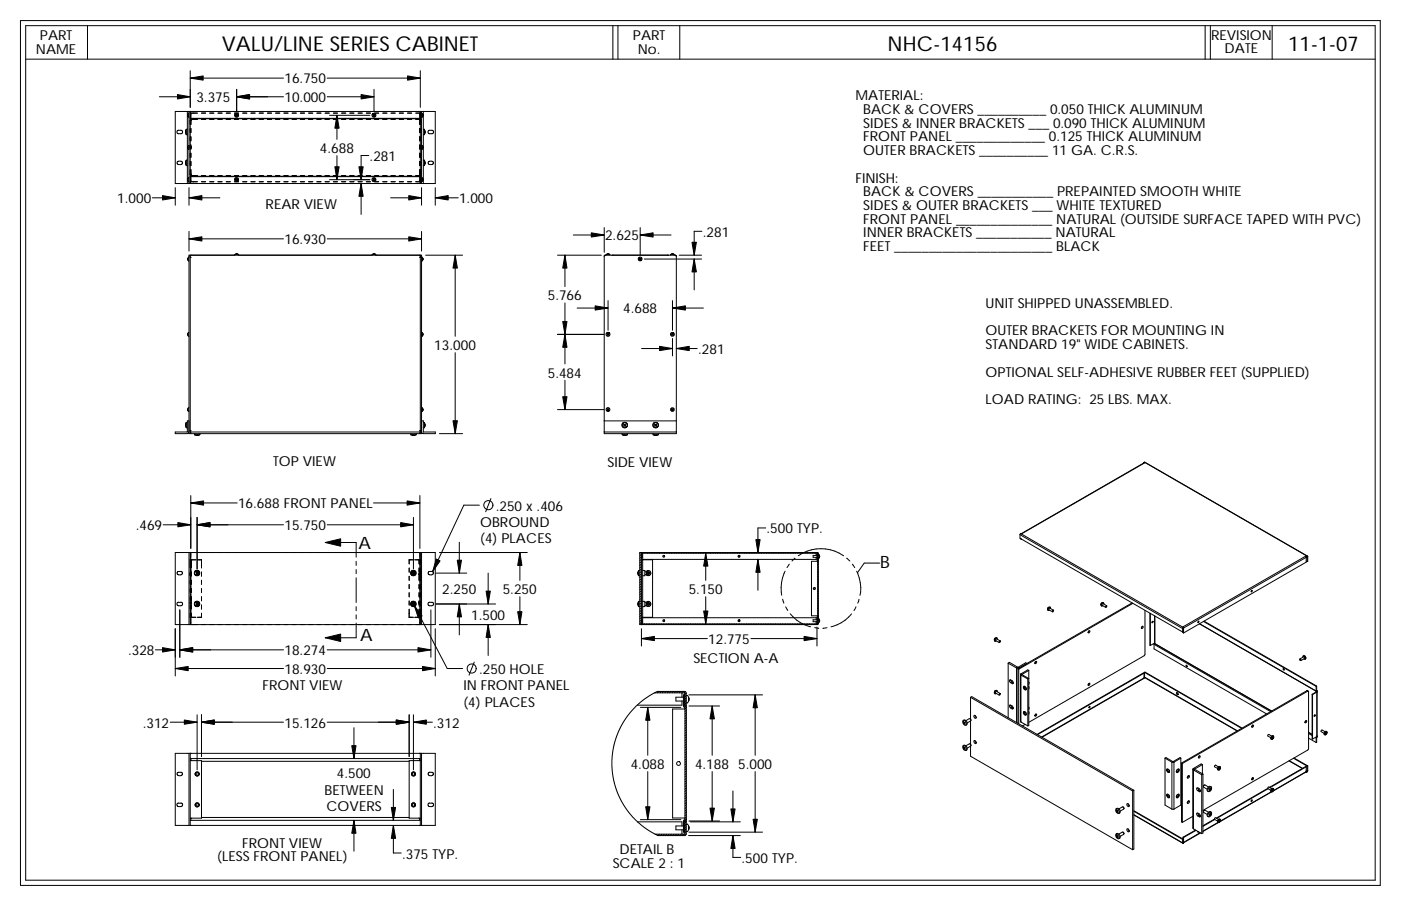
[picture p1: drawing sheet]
<svg xmlns="http://www.w3.org/2000/svg" width="432mm" height="279mm" viewBox="0 0 432 279" stroke-linecap="round" stroke-linejoin="round" font-family="sans-serif">
<defs><g id="words">
<g font-size="6.3">
<text x="68.3" y="15.7">VALU/LINE SERIES CABINET</text>
<text x="273.6" y="15.8">NHC-14156</text>
<text x="397" y="15.8">11-1-07</text>
</g>
<g font-size="5.2">
<text x="110.5" y="169.3">A</text>
<text x="271.2" y="175.3">B</text>
<text x="111" y="197.6">A</text>
</g>
<g font-size="4.2">
<text x="11.1" y="16.6">NAME</text>
<text x="12.3" y="12.3">PART</text>
<text x="195.1" y="12.4">PART</text>
<text x="196.6" y="16.6">No.</text>
<text x="373.3" y="12.2">REVISION</text>
<text x="377.4" y="16.5">DATE</text>
<text x="87.7" y="25.7">16.750</text>
<text x="60.5" y="31.5">3.375</text>
<text x="87.7" y="31.5">10.000</text>
<text x="263.7" y="30.9">MATERIAL:</text>
<text x="266.1" y="35.1">BACK &amp; COVERS __________ 0.050 THICK ALUMINUM</text>
<text x="266.1" y="39.4">SIDES &amp; INNER BRACKETS ___ 0.090 THICK ALUMINUM</text>
<text x="98.6" y="47.2">4.688</text>
<text x="266.1" y="43.6">FRONT PANEL _____________ 0.125 THICK ALUMINUM</text>
<text x="266.1" y="47.8">OUTER BRACKETS __________ 11 GA. C.R.S.</text>
<text x="113.9" y="49.7">.281</text>
<text x="263.7" y="56.3">FINISH:</text>
<text x="36.2" y="62.7">1.000</text>
<text x="81.9" y="64.4">REAR VIEW</text>
<text x="141.5" y="62.7">1.000</text>
<text x="266.1" y="60.5">BACK &amp; COVERS ___________ PREPAINTED SMOOTH WHITE</text>
<text x="266.1" y="64.8">SIDES &amp; OUTER BRACKETS ___ WHITE TEXTURED</text>
<text x="266.1" y="69">FRONT PANEL ______________ NATURAL (OUTSIDE SURFACE TAPED WITH PVC)</text>
<text x="87.7" y="75.4">16.930</text>
<text x="186.5" y="74.1">2.625</text>
<text x="216.6" y="73">.281</text>
<text x="266.1" y="73.2">INNER BRACKETS ___________ NATURAL</text>
<text x="266.1" y="77.5">FEET _______________________ BLACK</text>
<text x="168.8" y="92.6">5.766</text>
<text x="303.8" y="95">UNIT SHIPPED UNASSEMBLED.</text>
<text x="192.1" y="96.6">4.688</text>
<text x="133.9" y="107.9">13.000</text>
<text x="303.8" y="103.5">OUTER BRACKETS FOR MOUNTING IN</text>
<text x="303.8" y="107.7">STANDARD 19&quot; WIDE CABINETS.</text>
<text x="215.2" y="109.1">.281</text>
<text x="168.8" y="116.4">5.484</text>
<text x="303.8" y="116.2">OPTIONAL SELF-ADHESIVE RUBBER FEET (SUPPLIED)</text>
<text x="303.8" y="124.6">LOAD RATING: 25 LBS. MAX.</text>
<text x="84.2" y="143.7">TOP VIEW</text>
<text x="187.3" y="144">SIDE VIEW</text>
<text x="73.4" y="156.8">16.688 FRONT PANEL</text>
<text x="152.8" y="157.5">.250 x .406</text>
<text x="41.8" y="163.5">.469</text>
<text x="87.7" y="163.5">15.750</text>
<text x="148" y="162.5">OBROUND</text>
<text x="148" y="167.6">(4) PLACES</text>
<text x="236.3" y="164.5">.500 TYP.</text>
<text x="136.3" y="183.2">2.250</text>
<text x="154.9" y="183.2">5.250</text>
<text x="212.3" y="183.2">5.150</text>
<text x="145.2" y="191.1">1.500</text>
<text x="39.5" y="202.1">.328</text>
<text x="87.7" y="202.1">18.274</text>
<text x="218.3" y="198.6">12.775</text>
<text x="87.7" y="207.9">18.930</text>
<text x="147.7" y="207.9">.250 HOLE</text>
<text x="213.7" y="204.3">SECTION A-A</text>
<text x="80.9" y="212.8">FRONT VIEW</text>
<text x="142.8" y="212.9">IN FRONT PANEL</text>
<text x="142.8" y="217.9">(4) PLACES</text>
<text x="44" y="224.4">.312</text>
<text x="87.7" y="224.4">15.126</text>
<text x="133.5" y="224.4">.312</text>
<text x="194.4" y="237.1">4.088</text>
<text x="214.2" y="237.1">4.188</text>
<text x="227.5" y="237.1">5.000</text>
<text x="100" y="245.1">BETWEEN</text>
<text x="103.8" y="240.1">4.500</text>
<text x="100.6" y="250.2">COVERS</text>
<text x="74.7" y="261.4">FRONT VIEW</text>
<text x="191" y="263.3">DETAIL B</text>
<text x="67" y="265.6">(LESS FRONT PANEL)</text>
<text x="123.9" y="264.8">.375 TYP.</text>
<text x="188.8" y="267.5">SCALE 2 : 1</text>
<text x="228.6" y="266.1">.500 TYP.</text>
</g>
</g></defs>
<g fill="none" stroke="#000" stroke-width=".31">
<path d="M6.3 6.4h419.1v266.6h-419.1zM7.9 7.9h415.9v263.5h-415.9zM7.9 18.2h415.9M27 7.9v10.3M188.9 7.9v10.3M190.5 7.9v10.3M209.5 7.9v10.3M371.4 7.9v10.3M373 7.9v10.3M392.1 7.9v10.3M49.1 29.8h9.5M54 34.4h80.2v22.2h-80.2z"/>
<path d="M57.4 39.9l-.2 .7M57.4 39.9v1.6l.3 .1M57.4 39.9h.3M57.7 34.4v22.2M57.9 35.6l.4 .5M57.9 35.6v.1M57.9 35.5h.1M57.9 35.6h.1M57.9 35.4v.3M57.9 35.4v.1M58.1 35l-.2 .5M58.1 35h.1"/>
<path d="M58.1 35h.2M58.3 34.4v22.2M58.6 21.8v11.3M58.6 34.4v22.2M58.6 37.1h.3M58.6 36.6h70.9M58.6 36.5h70.9M58.6 24.1h28.8M58.8 36.8h2M58.8 37.1v1.3M58.8 39.6v1.3M60.8 34.9h-2v2.2"/>
<path d="M62.1 36.8h1.3M62.1 34.9h1.3M64.6 36.8h1.3M64.6 34.9h1.3M67.2 36.8h1.3M67.2 34.9h1.3M69.7 36.8h1.3M69.7 34.9h1.3M72.3 36.8h1.2M72.3 34.9h1.2M72.7 35.4l.4-.1 .1 .4-.4 .1zM72.9 27.6v6.7"/>
<path d="M72.9 29.8h14.5M73 35.3l.2 .3M73 35.3l-.3 .1 .2 .4M74.8 36.8h1.3M74.8 34.9h1.3M77.3 36.8h1.3M77.3 34.9h1.3M79.9 36.8h1.3M79.9 34.9h1.3M82.4 36.8h1.3M82.4 34.9h1.3M85 36.8h1.2"/>
<path d="M85 34.9h1.2M87.5 36.8h1.3M87.5 34.9h1.3M90 36.8h1.3M90 34.9h1.3M92.6 36.8h1.3M92.6 34.9h1.3M95.1 36.8h1.3M95.1 34.9h1.3M97.7 36.8h1.2M97.7 34.9h1.2M100.2 36.8h1.3"/>
<path d="M100.2 34.9h1.3M100.8 29.8h14.5M100.8 24.1h28.7M101.6 35.6h12.4M102.7 36.8h1.3M102.7 34.9h1.3M103.8 35.6v7.4M105.3 36.8h1.3M105.3 34.9h1.3M107.8 36.8h1.3M107.8 34.9h1.3M110.4 36.8h1.2"/>
<path d="M110.4 34.9h1.2M112.9 36.8h1.3M112.9 34.9h1.3M115 35.4h.5M115 35.4v.2M115.1 35.4v.3l.3 .1M115.1 35.4h.4M115.3 27.6v6.7M115.4 36.8h1.3M115.4 35.7l-.2 .1M115.4 34.9h1.3M115.5 35.7l-.1 .1"/>
<path d="M115.5 35.4v.3M115.5 35.4v.2M115.5 35.6l-.1 .1M118 36.8h1.3M118 34.9h1.3M120.5 36.8h1.3M120.5 34.9h1.3M123.1 36.8h1.2M123.1 34.9h1.2M125.6 36.8h1.3M125.6 34.9h1.3M128.1 34.9h1.3v2.2"/>
<path d="M128.1 36.8h1.4M129.3 39.6v1.3M129.5 21.8v11.3M129.5 34.4v22.2M129.6 37.1h-.3v1.3M129.9 35h.2l.2 .5M129.9 34.4v22.2M130.3 35.6l-.2 .5h-.2M130.3 35.5v-.2v.3M130.3 35.5h.1M130.3 35.6h.1M130.5 39.9h.3v1.6"/>
<path d="M130.5 34.4v22.2M130.8 39.9l.2 .7M54 57.9v5.4M55.1 49.7l-.5 .3v.5l.5 .3 1.1-.3v-.5l-.4-.3M55.1 41.3l-.6-.4v-.4l.4-.3 1.3 .1 .1 .6-.5 .4M55.1 49.7h.7M55.1 41.2h.7M57.2 40.8l.2 .7M57.2 50.3l.2 .7M57.2 40.6l.1-.2v.7l-.1-.3M57.2 50.2l.1-.3v.7l-.1-.3M57.2 40.6h.1"/>
<path d="M57.2 40.8h.1M57.2 50.3h.1M57.2 50.2h.1M57.4 49.4l-.2 .7M57.4 49.4v1.7h.3M57.4 49.4h.3M57.9 45.6l.4 .5M57.9 55.5l.4 .5M57.9 45.4v.2M57.9 55.3v.2M57.9 45.4h.1M57.9 45.6h.1"/>
<path d="M57.9 55.3h.1M57.9 55.5h.1M58.3 44.9l-.3 .1-.1 .4M58.3 54.8l-.4 .5M58.3 57.9v5.4M58.6 53.9h.3M58.6 54.4h70.9M58.6 45.2h.2M58.6 45.7h.2M58.6 54.5h70.9M58.8 53.9v2.1h2M58.8 54.1h2"/>
<path d="M58.8 42.2v1.2M58.8 44.7v1.3M58.8 47.2v1.3M58.8 49.8v1.3M58.8 52.3v1.6M62.1 54.1h1.3M62.1 56h1.3M64.6 54.1h1.3M64.6 56h1.3M67.2 54.1h1.3M67.2 56h1.3M69.7 54.1h1.3"/>
<path d="M69.7 56h1.3M72.3 54.1h1.2M72.3 56h1.2M72.7 55.5h.5M72.7 55.5l.1-.3h.4v.3M72.8 55.6h.3M73 55.2l-.3 .1 .1 .3M73.2 55.4l-.1 .2M74.8 54.1h1.3M74.8 56h1.3M77.3 54.1h1.3M77.3 56h1.3"/>
<path d="M79.9 54.1h1.3M79.9 56h1.3M82.4 54.1h1.3M82.4 56h1.3M85 54.1h1.2M85 56h1.2M87.5 54.1h1.3M87.5 56h1.3M90 54.1h1.3M90 56h1.3M92.6 54.1h1.3M92.6 56h1.3"/>
<path d="M95.1 54.1h1.3M95.1 56h1.3M97.7 54.1h1.2M97.7 56h1.2M100.2 54.1h1.3M100.2 56h1.3M101.6 55.4h12.4M102.7 54.1h1.3M102.7 56h1.3M103.8 48v7.4M105.3 54.1h1.3M105.3 56h1.3"/>
<path d="M107.8 54.1h1.3M107.8 56h1.3M110.4 54.1h1.2M110.4 56h1.2M111.3 56.6v9.5M112.9 54.1h1.3M112.9 56h1.3M113.7 48h-2.4v7.4M115.1 55.2h.3l.1 .4h-.4zM115.2 55.2h.2M115.4 54.1h1.3M115.4 55.2v.4l-.4-.2"/>
<path d="M115.4 56h1.3M118 54.1h1.3M118 56h1.3M120.5 54.1h1.3M120.5 56h1.3M123.1 54.1h1.2M123.1 56h1.2M125.6 54.1h1.3M125.6 56h1.3M128.1 54.1h1.4M129.3 52.3v1.6h.3M129.3 42.2v1.2"/>
<path d="M129.3 44.7v1.3M129.3 47.2v1.3M129.3 49.8v1.3M129.3 45.2h.2M129.3 45.7h.2M129.4 53.9v2.1h-1.3M129.9 44.9l.3 .1 .1 .4M129.9 54.8l.2 .1M129.9 57.9v5.4M130.1 54.8l.2 .5M130.3 45.6l-.2 .5h-.2M130.3 55.5l-.2 .5h-.2"/>
<path d="M130.3 45.4v.2M130.3 55.3v.2M130.3 45.4h.1M130.3 45.6h.1M130.3 55.3h.1M130.3 55.5h.1M130.5 49.4h.3v1.7M130.8 49.4l.2 .8M130.8 41.5l-.3 .1M130.8 51.1h-.3M131 40.8l-.2 .7M131 50.3l-.2 .8"/>
<path d="M131 40.6l-.1-.2v.7l.1-.3M131 50.2l-.1-.3v.7l.1-.3M131 40.6h.1M131 40.8h.1M131 50.3h.1M131 50.2h.1M132.5 41.3l-.6-.4v-.4l.3-.3 1.3 .1 .1 .6-.5 .4M132.5 49.7l-.5 .3v.5l.5 .3 1-.3v-.5l-.4-.3M132.5 49.7h.6M132.5 41.2h.6M134.2 57.9v5.4M46.9 61h7.1"/>
<path d="M57.9 80l.2 .4M57.9 79.8v.3v-.1M57.9 80h.1M57.9 79.8h.1M58.3 79.3l-.4 .5M58.3 71.4v6M58.3 73.7h29.1M58.3 61h9.5M58.6 79.4h.3M58.6 78.7v55h-.3v-55h71.6v55h-.4v-55M72.9 78.3l-.4 .1-.2 .3M72.9 78.3h.1"/>
<path d="M73 78.3l.4 .1 .1 .3M73 78.3h.1M100.8 73.7h29.1M115.2 78.3l-.4 .1-.1 .3M115.2 78.3h.2M115.2 78.3h.1M115.4 78.3l.3 .1 .1 .3M115.4 78.3h.1M120.4 61h9.5M129.3 79.4h.2M129.9 79.3l.3 .1 .1 .4M129.9 71.4v6"/>
<path d="M130.3 80l-.2 .5h-.2M130.3 79.8v.3v-.1M130.3 80h.1M130.3 79.8h.1M131.2 78.7h11.4M134.2 61h7M140.3 78.7v25M171.8 78.7h13.5M174.1 78.7v9.7M176.7 72.5h9.5M186.2 70.2v7.6M186.5 78.7h21.7l.2 .2v54.8h-22.2v-54.8l.4-.2"/>
<path d="M186.5 78.7l-.3 .3M187.3 78.3l-.4 .1-.1 .3M187.3 78.3h.1M187.4 78.3h.1M187.5 78.3l.3 .1 .2 .3M187.5 78.3h.1M197.1 79.8l.4-.1 .1 .4h-.4zM197.3 72.5h9.5M197.3 70.2v8.4M197.7 79.5l.2 .5-.2 .3-.6 .1-.3-.3-.1-.4 .3-.4 .7 .2M198.6 79.9h17.6M207.2 78.3l-.4 .1-.1 .3"/>
<path d="M207.2 78.3l-.2 .1 .3-.1M207.2 78.3h.1M207.3 78.3l.4 .1 .1 .3M207.3 78.3h.1M208.2 78.7l.2 .3M209.3 78.7h6.9M214 79.9v9.5M216.3 71.3h-2.3v7.4M58.1 80.4v.1M58.1 80.5h.2M174.1 93.4v18.8M177.9 95h9.5"/>
<path d="M187.4 92.7v9.2M207.3 92.7v9.2M207.3 95h9.5M57.9 103.2l.4 .5M57.9 103.2h.1M57.9 103h.1M57.9 103v.2M58.1 102.6l-.2 .4M58.1 102.5v.1M58.1 102.5h.2M129.9 102.5h.2l.2 .5M130.3 103.2l-.2 .5h-.2"/>
<path d="M130.3 103v.2M130.3 103.2h.1M130.3 103h.1M140.3 108.8v24.9M171.8 103.1h14.3M174.1 117.3v9M187.2 103l.4-.1v.4h-.4zM197.7 107.5h9.6M207 103l.4-.1 .1 .4h-.4zM207.3 104.4v5.4M208.4 107.5h6.5M57.2 131.2l.2 .7"/>
<path d="M57.2 131l.1-.2v.6l-.1-.2M57.2 131h.1M57.2 131.2h.1M57.4 130.3l-.2 .7M57.4 130.3v1.6l.3 .1M57.7 130.3h-.3M57.9 126.4l.2 .5M57.9 126.4h.1M57.9 126.2h.1M57.9 126.2v.4v-.2M58.1 126.9h.1M58.1 126.9h.2"/>
<path d="M58.3 125.8l-.3 .1-.1 .3M58.3 129.8h-.6v3.4h-3.7v.5h3.7l.6-.6M58.6 133.2h70.9M58.6 132.8h.3M58.8 133.2v.5h70.6v-.5M59.9 134.1l1.2 .1-.2 .1M59.9 134.1h1.7M59.9 133.7v.4M60.9 134.2v.1M61.6 134.1l-.7 .2M61.6 133.7v.4M126.6 134.1l1.2 .1-.2 .1"/>
<path d="M126.6 134.1h1.7M126.6 133.7v.4M127.6 134.2v.1M128.3 134.1l-.7 .2M128.3 133.7v.4M129.3 132.8h.2M129.9 125.8l.3 .1 .1 .3M129.9 129.8h.6v3.4h3.7v.5h-3.7l-.5-.3-.1-.3M130.3 126.4l-.2 .5h-.2M130.3 126.2v.4v-.2M130.3 126.4h.1M130.3 126.2h.1"/>
<path d="M130.5 130.3h.3v1.6M130.8 130.3l.2 .7M130.8 131.9l-.3 .1M131 131.2l-.2 .7M131 131l-.1-.2v.6l.1-.2M131 131h.1M131 131.2h.1M135.4 133.7h7.2M171.8 126.3h14.3M186.2 129.8h22.2M186.2 133.2h22.2M187.2 126.2l.4-.1v.4l-.3 .1z"/>
<path d="M191.7 133.7l.1 .4M191.8 134.1l1.1 .1-.2 .1M191.8 134.1h1.6M192.2 130.8l.4 .2 .2-.2-.1 .3 .2 .3-.3-.2-.3 .2 .2-.3zM192.7 134.2v.1M193.4 134.1l-.7 .2M193.4 133.7v.4M201.3 133.7v.4M201.3 134.1l1.1 .1-.2 .1M201.3 134.1h1.6M201.8 130.8l.3 .2 .3-.2-.2 .3 .2 .3-.3-.2-.3 .2 .2-.3zM202.2 134.2v.1"/>
<path d="M202.9 134.1l-.7 .2M202.9 133.7v.4M207 126.2l.4-.1 .1 .4-.4 .1zM58.8 152.8v16.3M58.8 155.1h14.3M60.7 159.6v15.9M115.1 155.1h14.3M127.4 159.6v15.9M129.4 152.8v16.3M147.7 155.8h-4.7l-9.7 20.5M151.3 153.8l-1.6 4M352.4 142.7l.2 .1"/>
<path d="M352.4 142.7v.1M352.6 142.8l-37.9 21.8M352.6 142.8l-37.8 21.8-.2-.1M352.7 142.5l50.3 29M352.7 142.5l-.3 .2M352.7 142.5l50.1 29M50.3 161.8h8.5M54 170.4h80.2v22.2h-80.2zM55.1 177.2l-.5-.3 .3-.7h1l.3 .2v.6l-.4 .2M55.1 177.3h.7M58.3 170.4v22.2M58.6 170.4v22.2"/>
<path d="M58.6 172.6h1.8M58.6 177.4h.4M58.6 176.1h.4M58.6 172h.2M58.6 172.5h.2M58.8 170.4v22.2M59 172.6v2.5M59 176.4v1.3M59 178.9v1.3M60.1 176.1l.4-.2 .7 .1 .4 .5-.3 .8-.3 .2-.8-.1-.3-.4 .3-.9M60.3 176.2l.7-.1 .3 .4M60.4 176.4a.53 .53 0 0 1 .8 .1 .53 .53 0 0 1-.3 .7"/>
<path d="M60.5 176.4a.23 .23 0 0 0 .3 .3 .23 .23 0 0 0 .2-.3v.7l-.3-.3-.2 .2 .2-.2zM60.7 161.8h26.7M60.8 172.6h1.3M60.8 177.2h.1M61.4 176.7l-.3 .5-.6 .1M62.1 172.6v2.5M62.1 176.4v1.3M62.1 178.9v1.3M100.2 167.3h9.6v4.5M100.8 161.8h26.6M109.8 173.1v1.3M109.8 175.6v1.3"/>
<path d="M109.8 178.2v7.6M126.1 175.2v1.2M126.1 177.7v1.3M126.8 176.7l.3 .5 .6 .1M127 176.4a.53 .53 0 0 1 .9 .1 .53 .53 0 0 1-.3 .7M127.2 176.4a.23 .23 0 0 0 .2 .3 .23 .23 0 0 0 .3-.3v.7l-.3-.3-.3 .2 .2-.2zM127.4 172.6h-1.3v1.3M127.5 177.2h.1M127.8 176.2h.1M127.8 176.2l-.5-.1-.5 .4M127.8 172.6h1.8M129.2 172.6v1.3"/>
<path d="M129.2 175.2v1.2M129.2 176.7v.7h.3M129.2 177.7v1.3M129.2 176.1h.3M129.4 170.4v22.2M129.4 172h.1M129.4 172.5h.1M129.5 170.4v22.2M129.9 170.4v22.2M132.5 177.2l-.5-.3 .2-.7h1.1l.2 .2v.6l-.4 .2M132.5 177.3h.6M134.4 176.7h9.4"/>
<path d="M135.4 170.4h27.1M141.6 167.2v9.5M150.5 176.7v9.6M160.2 170.4v8.6M196.6 176.8l.2 .7M196.6 176.7l.1-.3v.7l-.1-.3M196.6 176.8h.1M196.6 176.7h.1M196.8 175.9l-.2 .8M196.8 175.9v1.6l.4 .1M197.2 170.4h54.9l.1 .3v21.7l-.1 .2h-54.9zM197.5 170.4l-.3 .3"/>
<path d="M197.7 172.6h3.4v17.8h-3.4l-.5 .5M197.7 175.4l-.9 .5M197.7 172.4l-.5 .5M197.7 174.7l-.5 .5M197.7 176.9l-.5 .5M197.7 179.2l-.5 .5M197.7 173.1l-.5 .6M197.7 173.9l-.5 .6M197.7 176.1l-.5 .6M197.7 177.6l-.5 .6M197.7 178.4l-.5 .5M197.7 179.9l-.5 .5"/>
<path d="M197.7 170.4v22.2M197.9 170.7v1.3h-.2M197.9 170.7l-.7 .7M197.9 171.4l-.7 .8M198 170.6l-.1 .1M198 170.4l-.3 .3M198 170.6h54v2M198.1 170.6v1.9h53.4v-.6M198.1 175.9h.7v1.6h-.7M198.1 172.6v17.8M198.2 170.4l-.2 .2M198.8 177.2h.4"/>
<path d="M198.8 176.4h.4M199 170.4l-.2 .2M199.1 176.4l.2-.3 .6-.2 .5 .4 .2 .4M199.2 176.4v.8M199.6 176.3l.6 .2-.2 .6-.6-.2zM199.7 170.4l-.2 .2M200.4 170.4l-.2 .2M200.6 176.7l-.1 .5-.5 .3h-.6l-.3-.3M201.2 170.4l-.2 .2M202 170.4l-.2 .2M202.7 170.4l-.2 .2M203.5 170.4l-.3 .2"/>
<path d="M204.2 170.4l-.2 .2M204.9 170.4l-.2 .2M205.7 170.4l-.2 .2M206.5 170.4l-.3 .2M207.2 170.4l-.2 .2M207.9 170.4l-.2 .2M208.7 170.4l-.2 .2M209.4 170.4l-.2 .2M210.2 170.4l-.2 .2M210.9 170.4l-.2 .2M211.7 170.4l-.2 .2M212.4 170.4l-.2 .2"/>
<path d="M213.2 170.4l-.2 .2M213.9 170.4l-.2 .2M214.7 170.4l-.2 .2M215.4 170.4l-.2 .2M216.2 170.4l-.3 .2M216.9 170.4l-.2 .2M217.5 170.6v8.4M217.7 170.4l-.1 .1M218.4 170.4l-.1 .1M219.2 170.4l-.3 .2M219.9 170.4l-.2 .2M220.7 170.4l-.2 .2"/>
<path d="M221.4 170.4l-.2 .2M222.2 170.4l-.2 .2M222.9 170.4l-.2 .2M223.6 170.4l-.2 .2M224.4 170.4l-.2 .2M225.2 170.4l-.2 .2M225.9 170.4l-.2 .2M226.7 170.4l-.3 .2M227.4 170.4l-.2 .2M228.1 170.4l-.2 .2M228.9 170.4l-.2 .2M229.7 170.4l-.3 .2"/>
<path d="M230.4 170.4l-.2 .2M231.1 170.4l-.2 .2M231.9 170.4l-.2 .2M232.6 170.4l-.2 .2M233.3 170.5l-.1 .1M233.6 172.5v9.5M234.1 170.5l-.2 .1M234.9 170.4l-.2 .2M235.6 170.4l-.2 .2M236 162.8h-2.4v7.6M236.4 170.4l-.2 .2M237.1 170.4l-.2 .2"/>
<path d="M237.9 170.4l-.2 .2M238.6 170.4l-.2 .2M239.4 170.4l-.3 .2M240.1 170.4l-.2 .2M240.9 170.4l-.2 .2M241.6 170.4l-.2 .2M242 176.1a12.1 12.1 0 0 0-1.1 7.5M242.4 170.4l-.3 .2M243.1 170.4l-.2 .2M243.3 174l-.7 1M243.9 170.4l-.2 .2M244.6 170.4l-.2 .2"/>
<path d="M245 172.1v.1M245 172.2l-.9 .8M245.4 170.4l-.2 .2M246.1 170.4l-.2 .2M246.8 170.4l-.2 .2M247.4 170.6a12.2 12.2 0 0 1 12.6 .8M247.4 170.6l-1.4 .8M247.6 170.4l-.2 .2M248.4 170.4l-.2 .2M249.1 170.4l-.2 .2M249.9 170.4l-.3 .2M250.6 170.4l-.2 .2"/>
<path d="M251.3 170.4l-.2 .2M251.5 170.6v.7M251.8 171.4l.6-.4 .2 .5M251.8 171.3h-1.2v.6h1.2M252 170.9h-.2v1.8l.2 .1M252 172.6l.2 .2M252 172.6h.1M252 172.5h.2M252 173.1h-1.9v16.8h1.9l.2-.2M252 172.8v17.4M252 172.8h.1M252.1 170.4l-.2 .2"/>
<path d="M252.1 172.7l-.2 .1M252.2 171.8l-.4 .4M252.2 173.3l-.2 .2M252.2 174l-.2 .2M252.2 174.8l-.2 .2M252.2 175.5l-.2 .2M252.2 176.3l-.2 .2M252.2 177l-.2 .2M252.2 177.8l-.2 .2M252.2 178.5l-.2 .2M252.2 179.3l-.2 .2M252.6 171.7l-.4 .5"/>
<path d="M252.6 171.5v.3v-.1M252.6 171.7h.1M252.6 171.5h.1M261 172.1l.9 .9M262.7 174l.7 1M264 176.1a11.8 11.8 0 0 1 1 7.5M271.1 173.7h-4.7l-2.1 2.9M314.4 164.9l50.1 28.9M314.4 164.9v1.1l50.1 28.9M314.6 164.5l-.2 .4M314.6 164.5l50.1 29M314.7 166.2l.1 .1"/>
<path d="M314.8 166.2v.1M314.9 166.3h-.1M402.4 171.5l.2 .3M402.4 171.5l.2 .2M402.4 171.5l-37.8 21.8 .2 .2M402.6 171.7v1.7l-37.8 21.8M402.6 171.9l-37.8 21.8M402.6 171.8h.1M402.6 173l.3 .2M402.8 171.5l.3 .1M402.8 171.7h.1M402.8 171.5v.2"/>
<path d="M402.8 171.5l-.2 .2M402.8 171.7l-.2 .1M402.9 171.7v1.5M403.1 171.6v1.5l-.2 .1M403.1 171.6l-.2 .1M54 193.9v14.5M55.1 185.7l-.6 .4 .1 .5 .5 .2 1.1-.2 .1-.5-.5-.4M55.1 185.8h.7M55.4 188.1v14.6M58.6 190.4h1.8M58.6 185.6h.4v.7M58.6 186.9h.4"/>
<path d="M58.6 191.1h.2M58.6 190.5h.2M59 181.5v1.3M59 184v1.3M59 186.6v1.2M59 189.1v1.3M60.1 185.7l.4-.3 .7 .1 .4 .5-.3 .9-.3 .2-.8-.2-.3-.4 .3-.8M60.5 185.9a.23 .23 0 0 0 .3 .3 .23 .23 0 0 0 .2-.3v.7l-.3-.2-.2 .2 .2-.3zM60.5 185.7l.6 .1 .3 .5M60.8 190.4h1.3M60.8 185.8h.1M60.9 185.8a.52 .52 0 0 1 .3 .7 .52 .52 0 0 1-.8 .1"/>
<path d="M61.4 186.4v.1M61.4 186.5l-.4 .4-.7-.2M62.1 181.5v1.3M62.1 184v1.3M62.1 186.6v1.2M62.1 189.1v1.3M109.8 192.2v4.5h-9.6M109.8 187.1v1.2M109.8 189.6v1.3M126.1 187.9v2.5h1.3M126.1 180.3v1.2M126.1 182.8v1.3"/>
<path d="M126.1 185.3v1.3M126.8 186.4v.1M126.8 186.5l.5 .4 .5-.2M127.2 185.9a.23 .23 0 0 0 .2 .3 .23 .23 0 0 0 .3-.3v.7l-.3-.2-.3 .2 .2-.3zM127.5 185.8h.1M127.6 185.8a.52 .52 0 0 1 .3 .7 .52 .52 0 0 1-.9 .1M127.7 185.7l-.6 .1-.3 .5M127.7 186.7l10.1 19.5h4.8M127.8 190.4h1.8M129.2 180.3v1.2M129.2 182.8v1.3M129.2 185.3v1.3"/>
<path d="M129.2 187.9v2.5M129.2 186.9h.3M129.2 185.6h.3M129.4 191.1h.1M129.4 190.5h.1M132.5 185.7l-.6 .4 .1 .5 .5 .2 1-.2 .1-.5-.5-.4M132.5 185.8h.6M132.8 188.1v14.6M134.2 193.9v14.5M134.4 186.3h18.3M135.4 192.6h27.1M141.6 186.3v9.5"/>
<path d="M150.5 192.6v9.5M160.2 184v8.6M196.6 186.4l.2 .7M196.6 186.2l.1-.3v.7l-.1-.2M196.6 186.4h.1M196.6 186.2h.1M196.8 185.5l-.2 .7M196.8 185.5v1.6h.4M197.2 185.4l-.4 .1M197.7 191.1h.2v1.3M197.7 181.4l-.5 .5M197.7 183.6l-.5 .5"/>
<path d="M197.7 185.9l-.5 .5M197.7 186.6l-.5 .6M197.7 188.1l-.5 .5M197.7 180.6l-.5 .6M197.7 182.1l-.5 .6M197.7 182.9l-.5 .5M197.7 184.4l-.5 .5M197.7 185.1l-.5 .6M197.7 187.4l-.5 .5M197.7 188.9l-.5 .5M197.7 189.6l-.5 .6M197.7 193.9v5.3"/>
<path d="M197.7 196.9h20.3M197.7 192.4l.3 .2M197.8 191.1l-.6 .5M197.9 191.6l-.7 .8M197.9 192.4l-.1 .1M198.1 185.5h.7v1.6h-.7M198.7 192.4l-.2 .2M198.8 186.7h.4M198.8 185.9h.4M199.1 185.9l.2-.3 .6-.1 .5 .3 .2 .5M199.2 185.9v.8M199.4 192.4l-.2 .2"/>
<path d="M199.6 185.8l.6 .3-.2 .5-.6-.2zM200.2 192.4l-.3 .2M200.6 186.3l-.1 .4-.5 .3h-.6l-.3-.3M200.9 192.4l-.2 .2M201.6 192.4l-.2 .2M202.4 192.4l-.2 .2M203.2 192.4l-.3 .2M203.9 192.4l-.2 .2M204.6 192.4l-.2 .2M205.4 192.4l-.2 .2M206.1 192.4l-.2 .2M206.9 192.4l-.2 .2"/>
<path d="M207.6 192.4l-.2 .2M208.4 192.4l-.2 .2M209.1 192.4l-.2 .2M209.9 192.4l-.2 .2M210.6 192.4l-.2 .2M211.4 192.4l-.2 .2M212.1 192.4l-.2 .2M212.9 192.4l-.3 .2M213.6 192.4l-.2 .2M214.4 192.4l-.2 .2M215.1 192.4l-.2 .2M215.9 192.4l-.3 .2"/>
<path d="M216.6 192.4l-.2 .2M217.3 192.5l-.2 .1M217.5 184v8.4M218 192.5l-.1 .1M218.9 192.4l-.2 .2M219.6 192.4l-.2 .2M220.3 192.4l-.2 .2M221.1 192.4l-.2 .2M221.9 192.4l-.2 .2M222.6 192.4l-.2 .2M223.4 192.4l-.3 .2M224.1 192.4l-.2 .2"/>
<path d="M224.8 192.4l-.2 .2M225.6 192.4l-.2 .2M226.4 192.4l-.3 .2M227.1 192.4l-.2 .2M227.8 192.4l-.2 .2M228.6 192.4l-.2 .2M229.3 192.4l-.2 .2M230.1 192.4l-.2 .2M230.8 192.4l-.2 .2M231.4 196.9h20.4M231.6 192.4l-.2 .2M232.3 192.4l-.2 .2"/>
<path d="M233.1 192.4l-.2 .2M233.8 192.4l-.2 .2M234.6 192.4l-.2 .2M235.3 192.4l-.2 .2M236.1 192.4l-.3 .2M236.8 192.4l-.2 .2M237.6 192.4l-.2 .2M238.3 192.4l-.2 .2M239.1 192.4l-.3 .2M239.8 192.4l-.2 .2M240.5 192.4l-.2 .2M241.2 184.8l.4 1.2"/>
<path d="M241.3 192.4l-.2 .2M242.1 192.4l-.2 .2M242.1 187.2l.7 1.1M242.8 192.4l-.2 .2M243.5 192.4l-.2 .2M243.5 189.3a11.3 11.3 0 0 0 6.4 4M244.3 192.4l-.2 .2M245.1 192.4l-.2 .2M245.8 192.4l-.2 .2M246.5 192.4l-.2 .2M247.3 192.4l-.2 .2M248 192.4l-.2 .2"/>
<path d="M248.8 192.4l-.2 .2M249.6 192.4l-.3 .2M250.3 192.4l-.2 .2M251 192.4l-.2 .2M251.1 193.5l1.2 .3M251.5 191.1v-.6h-53.4v1.9M251.5 191.7v.7M251.8 191.1h-1.2v.6h1.2l.4-.4M251.8 192.4l-.2 .2M251.8 193.4v5.8M252 190.4v2h-54.1M252 190.2h-.2v1.9h.2"/>
<path d="M252 190.4h.1M252 190.5h.2l-.4 .4M252 190.2h.1M252.2 190.9l.4 .4M252.2 190.2l-.2 .2M252.2 180l-.2 .2M252.2 180.8l-.2 .2M252.2 181.5l-.2 .2M252.2 182.2l-.2 .3M252.2 183l-.2 .2M252.2 183.8l-.2 .2M252.2 184.5l-.2 .2"/>
<path d="M252.2 185.3l-.2 .2M252.2 186l-.2 .2M252.2 186.7l-.2 .2M252.2 187.5l-.2 .2M252.2 188.3l-.2 .2M252.2 189l-.2 .2M252.6 191.3h.1M252.6 191.3v.3M252.6 191.6h.1M252.6 191.5l-.2 .5-.4 .2M252.6 191.5h.1M254.9 193.6l-1.3 .2"/>
<path d="M262.5 189.3a11.4 11.4 0 0 1-6.4 4M263.8 187.2l-.6 1.1M264.8 184.8l-.4 1.2M306.6 196.8h.2l-.3 .5zM307.3 196.8l.1 .3M307.3 196.8a.57 .57 0 0 0-.6 .3 .57 .57 0 0 0 .2 .7l.2-.1M307.3 196.8l-.6 .1-.2 .7 .2 .1M308.1 197.7l.2 .2-.3 .3zM308.3 197.7l-1.2-.7-.3 .2v.3l1.2 .7M322.8 187.8l.4-.5-.3 .5M323.7 187.3l.1 .4M323.7 187.3a.56 .56 0 0 0-.6 .3 .56 .56 0 0 0 .2 .7l.2-.1"/>
<path d="M323.7 187.3a.57 .57 0 0 0-.7 .3 .57 .57 0 0 0 .1 .7M324.5 188.2l.2 .1-.3 .4zM324.7 188.2l-1.2-.7-.2 .2v.3l1.1 .7M335.5 194.6h.4v.2l-.5 .4zM335.7 194.5l-.3 .5M339.6 185.9l-.3 .6zM340.1 185.9l.1 .4M340.1 185.9a.53 .53 0 0 0-.6 .4 .53 .53 0 0 0 .2 .6l.2-.1M340.1 185.9l-.1-.1a.61 .61 0 0 0-.6 .4 .61 .61 0 0 0 .2 .7M340.9 186.9h.3l-.4 .4zM341.1 186.8l-1.1-.7-.3 .1-.1 .4 1.2 .7M348.9 185.9l-35.2 20.3"/>
<path d="M349.2 186.1l-35.2 20.3M352 193.2l.3-.1v.4l-.3 .3-.2-.3zM352.1 193.1l-.3 .5M352.9 188.2v13.7l-.3 .3-35.5 20.6M354.4 189.1l.1 10M354.5 189.2v9.9M355.1 191.7l.2-.1 .1 .2-.3 .3zM355.2 191.6l-.2 .4M355.2 191.6h.1M355.7 198.7l35.9 20.8M355.7 198.7v1.4l34.7 20.1M355.9 198.5l-.2 .2"/>
<path d="M355.9 198.5l36 20.8M355.9 189.9v8.6M355.9 198.5h.1M355.9 190v8.3l-1.4 .8M364.5 193.8v1.1M364.6 194.9l.2 .3M364.7 193.8v1l-.2 .1M364.7 193.8h-.2M364.7 193.5l-.2 .3M364.7 193.7v.1M364.7 193.5v.2M364.7 193.7h.1"/>
<path d="M364.8 193.5v1.7M364.8 193.5h-.1M369.4 191.6l.2 .1-.4 .3zM369.4 191.6l-.2 .3M369.7 192.4l36 20.8M370.9 191.6l34.7 20.1M371.1 191.6l34.7 20M385.7 182.2l.3-.1-.2 .4h-.2zM385.8 182.1l-.2 .4M47.9 200.4h6.1M54 206.2h33.4M55.4 200.4h32"/>
<path d="M100.8 200.4h32M100.8 206.2h33.4M146.2 204.2l-1.6 4M197.4 218.1h12.4M199.6 218.1v14.8M201.8 213.7h9.2l.1 4 .4 .4v34.7l-.4 .4v4l-9.2 .1M202.1 213.5l-.2 .2M203.1 213.2l-.5 .5M203.8 213.2l-.4 .5M204.6 213.2l-.5 .5M205.3 213.2l-.4 .5M206.1 213.2l-.4 .5"/>
<path d="M206.8 213.2l-.4 .5M207.6 213.2l-.5 .5M208.3 213.2l-.4 .5M209 213.2l-.4 .5M209.8 213.2l-.4 .5M210.2 213.7v1.3M210.2 216.2v1.3h-13.8M210.6 213.2l-.5 .5M210.7 215h-2.4v1.2h2.4M211 214.3l-.3 .3M211.1 214.3h-.4v3.4l.4 .4v34.7l-.4 .4v3.4h.4M211.1 217.5h.4"/>
<path d="M211.2 217.8l-.3 .3M211.2 213.3l-.3 .4M211.5 214.5l.5 .1 .3 .8M211.5 218.1v-4.4l-.4-.5h-8.5l-1.6 .8-3.6 2.6-3.9 4.1-2.8 4.8-1.6 4.8-.5 4 .2 4.5 1 4.2 1.6 3.9 2.4 3.7 2.8 3 3.1 2.4 3.1 1.7M211.5 214.5l-.8 .8M211.5 215.3l-.8 .8M211.5 216l-.8 .8M211.5 213.7l-.4 .5M211.5 218.2l-.4 .5h-3.8v33.6h3.8M211.5 219l-.4 .4M211.5 219.8l-.4 .4M212.3 215.8h.1"/>
<path d="M212.3 215.4h.1M212.3 215.8v.2a.71 .71 0 0 1-.8 .7l-.8 .9M212.3 215.4v-.2v.9v-.3M212.3 214.3h22.7M212.3 217.7h9.5M219.5 217.7v15.2M232.7 214.3v18.6M299.1 215.1l50 28.8M299.1 215.1l.4-.3 50 28.9M299.1 215.1v6.6M306.7 213l-.2 .5zM307.3 213l.1 .4"/>
<path d="M307.3 213a.62 .62 0 0 0-.6 .3 .62 .62 0 0 0 0 .7l.4-.1M307.3 213l-.6 .1-.2 .6 .2 .3M308 214l.2-.2 .1 .3-.3 .3zM308.3 213.9l-1.2-.7-.3 .2v.3l1.2 .7M310.7 204.5v16.9M310.7 204.5l2.6 1.5M310.7 204.5l.4-.2 2.6 1.5M311.5 209.7l.5 .2a.45 .45 0 0 1 .3 .5 .45 .45 0 0 1-.3 .4M311.5 209.7l-.1-.1a.47 .47 0 0 0-.3 .5 .47 .47 0 0 0 .4 .4M311.5 217.5l.5 .2a.45 .45 0 0 1 .3 .5 .45 .45 0 0 1-.3 .4M311.5 217.5l-.1-.1a.47 .47 0 0 0-.3 .5 .47 .47 0 0 0 .4 .4M311.5 209.7l.4 .6"/>
<path d="M311.5 217.5l.4 .6M311.5 210.5l.5 .3M311.5 218.3l.5 .3M311.9 210.3l.4 .3-.3 .2M311.9 210.3l-.4 .2M311.9 218.1l.4 .3-.3 .2M311.9 218.1l-.4 .2M313.3 206h.9M313.3 206v16.8M313.7 205.8l-.4 .2M313.7 205.8h.1M313.7 206.2v16.9"/>
<path d="M313.7 206.2l.3 .2M313.8 205.8l.4 .2M313.8 205.8l2.3-1.4 .4 .2-2.3 1.4M314 206.4v16.8M314.5 208l.2 14.7M314.7 207.8v.4M314.7 208.2v14.5M314.7 208.2l2.1 1.2M314.7 207.8l.3 .2M315 208h.1M315 208l2.1 1.3-.3 .1M315 208l-.3 .2"/>
<path d="M315.6 211.6a.66 .66 0 0 1 .6 .5 .66 .66 0 0 1-.2 .7l-.3-.2a.68 .68 0 0 1-.1-1zM315.6 219.4a.64 .64 0 0 1 .6 .4 .64 .64 0 0 1-.2 .8l-.2-.1a.7 .7 0 0 1-.2-1.1zM315.6 219.4a.72 .72 0 0 0 .6 1.1M315.6 211.6a.75 .75 0 0 0 .6 1.1M315.8 219.6l.4 .2v.4a.41 .41 0 0 1-.4-.1 .41 .41 0 0 1 0-.5zM315.8 211.8l.4 .2v.5l-.4-.2zM316.8 209.4v14.5M317.1 219.4v.8M317.1 211.7v.7M317.1 210.3v.7M317.1 218v.8M317.1 206.8v16.9l-.3 .2"/>
<path d="M317.1 206.8l-2.1 1.2M317.1 206.8l-.3-.2-2.1 1.2M319.1 204.1l.3-.1 .1 .2-.5 .5zM319.2 204l-.3 .5M335.5 210.8l.3-.1 .1 .3-.5 .4zM335.6 218.2h.1M335.7 210.7l-.3 .5M335.7 218l.3-.1-.2 .4zM335.8 217.8l-.1 .4M352.6 209.1l-31.5 18.3M352.6 209.1l-31.5 18.2M352.6 207.6l-32.9 19"/>
<path d="M352.6 207.6v1.5M352.6 207.6l-.2-.1-32.8 19M352.7 208.9l28.6 16.5M352.7 208.9l-.1 .1M352.8 208.8l-.1 .1M352.8 208.8l28.6 16.6M352.8 207.3v1.5M352.8 207.3l29.9 17.3M352.8 207.3l30 17.2M362.7 213.6l.3 .1 .1 .5h-.3zM362.8 213.6v.4l.3 .2M365.5 205.2l.3 .1v.3z"/>
<path d="M365.7 205.1l.2 .4M395.5 206.2l.3 .2v.3zM395.6 206.2l.2 .4M400.6 203.2l.3 .1v.4zM400.6 203.2l1.2-.6 .3 .1v.4l-1.2 .6M401.5 202.7l.1-.3a.53 .53 0 0 1 .6 .3 .53 .53 0 0 1-.2 .6l-.2-.1M401.7 202.3a.58 .58 0 0 1 .7 .3 .58 .58 0 0 1-.2 .7M401.9 202.2l.6 .7M402.1 202.3l.4 .6M402.5 202.9l-.1 .3M402.8 213l.4 .1M402.8 213l-38.6 22.3"/>
<path d="M402.8 213l.3 .1M403.1 213.1l.2 .1-.1 18-32.4 18.7M403.1 213.1l-38.7 22.4M404.4 214.1l.1 .1M404.4 214.1l.1 13.8M404.5 214.2v13.7M405.6 211.7v1.4l.2 .1M405.7 213.3v.1M405.7 213.4l-1.3 .7M405.7 213.4h.1M405.7 213.3l.1 .1M405.8 213v14.5"/>
<path d="M405.8 213.4h.1M405.8 212.9l.1 .1M405.8 213h.1M405.8 211.6v1.4M405.8 213.2v.2M405.8 213.2h.1M405.8 211.6l-.2 .1M405.8 213.4v13.9M405.8 213.4l-1.3 .8M52.5 222.7h8.2M54 232.3h80.2v22.3h-80.2zM55.1 239.2l-.5-.4 .3-.6h1l.3 .2v.5l-.4 .3"/>
<path d="M55.1 239.2h.7M58.3 232.3v22.3M58.6 232.3v22.3M58.6 234.6h3.5v17.7h-3.5M58.6 233.9h70.9M58.8 234.4v.2M58.8 233.9v.5h-.2M60.7 220.4v17M62.1 220.4v12.9M62.1 234.8h64M62.1 222.7h25.3M100.8 222.7h25.3"/>
<path d="M109.1 224.4v9.5M126.1 220.4v12.9M127.4 222.7h5.9M127.4 220.4v17M129.3 233.9v.5h.2M129.4 234.4v.2M129.5 232.3v22.3M129.5 234.6h-3.4v17.7h3.4M129.9 232.3v22.3M132.5 239.2l-.5-.4 .2-.6h1.1l.2 .2v.5l-.4 .3M132.5 239.2h.6M199.6 238v14.8"/>
<path d="M211.5 220.5l-.4 .4M211.5 221.2l-.4 .5M211.5 222l-.4 .4M211.5 222.7l-.4 .4M211.5 223.5l-.4 .4M211.5 224.2l-.4 .5M211.5 225l-.4 .4M211.5 225.7l-.4 .4M211.5 226.5l-.4 .4M211.5 227.2l-.4 .4M211.5 228l-.4 .4M211.5 228.7l-.4 .5"/>
<path d="M211.5 229.4l-.4 .5M211.5 230.2l-.4 .4M211.5 231l-.4 .4M211.5 231.7l-.4 .5M211.5 232.5l-.4 .4M211.5 233.2l-.4 .4M211.5 234l-.4 .4M211.5 234.7l-.4 .4M211.5 235.5l-.4 .4M211.5 236.2l-.4 .4M211.5 236.9l-.4 .5M211.5 237.7l-.4 .4"/>
<path d="M211.5 238.5l-.4 .4M211.5 239.2l-.4 .4M211.5 239.9l-.4 .5M219.5 238v15.2M232.7 238v18.6M296.8 230.1l.1-.1a.82 .82 0 0 1 .9 .5 .82 .82 0 0 1-.3 .9 1.11 1.11 0 0 1-.7-1.3zM296.9 222.2a.86 .86 0 0 1 .8 .5 .86 .86 0 0 1-.2 1 1.06 1.06 0 0 1-.6-1.5zM297 230.8h.2M297 230.4l.1 .4M297 223.1h.2M297 230.4l.2 .3M297 230.4h.1"/>
<path d="M297.1 230.8h-.1M297.1 229.8a.89 .89 0 0 1 .9 .6 .89 .89 0 0 1-.3 1M297.1 223l-.1 .1M297.1 222.1a.86 .86 0 0 1 .9 .5 .86 .86 0 0 1-.3 1M297.1 229.9l-.3 .1M297.1 222.1l-.3 .1M297.1 229.8v.1M297.1 230.8h.1M297.1 222.1h.1M297.1 223l.1 .1M297.2 223.1l.2 .3zM297.2 222.9l-.2-.3 .1 .4"/>
<path d="M297.2 230.8l.2 .3-.2-.3M297.2 230.8h.1M297.2 223.1h.1M297.3 230.6l-.1 .2M297.3 230.6l-.1 .1M297.3 222.8l-.1 .3M297.3 222.8l-.1 .1M297.3 230.6h.1M297.3 222.8h.1M299 229.4l.2 .2M299 221.7l.2 .1M299.1 230.1v3.1l50 28.8"/>
<path d="M299.1 222.3v7.2M299.2 229.6l-.3-.2-1.2 .6M299.2 229.6v.4l-1.1 .7M299.2 229.6l.1 .3M299.2 221.9l-.5-.3-1 .6M299.2 221.9v.4l-1.1 .6M299.2 221.8l.1 .3M300.2 228.4l.5 .2 .2 .6a.54 .54 0 0 1-.6-.2 .54 .54 0 0 1-.1-.6zM300.2 220.6l.6 .3v.6l-.6-.3zM300.5 220.6l.4 .7M300.5 228.4l.4 .7M314.7 222.7l2.1 1.2"/>
<path d="M316 223.4l-.9 .5M319.1 220.3l.3-.1 .1 .2-.5 .5zM319.2 220.2l-.3 .5M359.1 233.8l.3-.2 2.1 1.3M359.1 233.8l2.1 1.2M359.1 233.8v14.5l2.1 1.2M359.7 237.2a.61 .61 0 0 1 .6 .3 .61 .61 0 0 1-.1 .8l-.6-.7zM359.7 237.1a.82 .82 0 0 0 .7 1.1M359.9 237.3l.4 .2v.5l-.4-.3zM361.2 235h.6M361.2 235v14.5M361.5 234.9h.1"/>
<path d="M361.5 234.9l-.3 .1M361.6 234.9l.2 .1M361.8 235v14.5M362.9 237.3l.4-.1 .2 .2-.4 .7-.3 .2-.3-.3zM362.9 237.3l.3 .1v.2l-.5 .4-.1-.3zM363.3 237.1v.1a.77 .77 0 0 1-.7 1M363.9 233.8l-2.1 1.2M363.9 233.8v14.5l-2.1 1.2M363.9 233.8l-.2-.2-2.1 1.3M364.2 235.3v18.1l.2 .2M364.2 235.3l.2 .2M364.4 235.5v18.1"/>
<path d="M366.2 239.2h.2a.37 .37 0 0 1 .1 .5 .37 .37 0 0 1-.6 .1zM366.3 239.2l-.4 .6M367.6 237.2v18.2l.2 .2M367.8 237l-.2 .2 .2 .2M367.8 237.4v18.2M367.8 237.4l2.6 1.5M367.8 237l.4 .2M368.2 237.2h.1M368.2 237.2l-.4 .2M368.2 237.2l2.6 1.5M369.5 233.2l.2-.1a.3 .3 0 0 1 .1 .4 .3 .3 0 0 1-.4 .1zM369.7 233.1l-.3 .5"/>
<path d="M370.4 238.9v18.2M370.6 235.8l-.4-.2-2.4 1.4M370.6 235.8l-2.4 1.4M370.6 235.8v2.8M370.8 238.7v18.2l-.4 .2M370.8 238.7l-.4 .2M375.5 236.5l-.9-.5-.2 .1v.4l.8 .5M375.8 236.9l.1 .1M375.8 236.9v.2M375.8 237.4h-.1M375.8 236.9h.1M375.8 237.1v.2l.1-.2"/>
<path d="M375.8 237.1h.1M375.9 237l-.1 .1M375.9 237l.1 .1M376 237v.1M376 236.8v.2zM376 237.1l-.2 .3M376 236.4a.59 .59 0 0 0-.7 .3 .59 .59 0 0 0 .2 .7M376 237.1h-.1M376.1 236.8l-.1 .3M376.1 236.7v.1M376.1 236.6l-.1-.2a.55 .55 0 0 0-.6 .4 .55 .55 0 0 0 .3 .6M376.2 236.8l-.1-.2a.46 .46 0 0 0-.6 .2 .46 .46 0 0 0 .2 .6h.1"/>
<path d="M386 239.9v-.1a.33 .33 0 0 1 .3 .5 .33 .33 0 0 1-.5 .1zM386 223.6l.3 .1v.2l-.3 .4-.2-.3zM386.1 223.6l-.3 .5M386.1 239.8l-.3 .5M391.9 227l-.8-.5-.3 .2v.3l.9 .5M392.1 227.1l.1-.1a.33 .33 0 0 1 .4 .2 .33 .33 0 0 1-.1 .4l-.6 .4-.1-.4zM392.2 227.4l.1 .1M392.2 227.4l.1 .2M392.2 227.4h.1M392.3 227.6l-.1 .2 .1-.2M392.3 227.6h.1M392.3 227.5l.2 .1"/>
<path d="M392.3 227.5v.1M392.4 227.5l.1 .1M392.4 227.3l.1 .1M392.4 227.3l-.1 .2M392.4 227l-.1-.1a.61 .61 0 0 0-.6 .4 .61 .61 0 0 0 .2 .7M392.5 227.6h-.2M392.5 227.4l-.1 .1M392.6 227.2v.2M392.6 227.2a.47 .47 0 0 0-.7 .1 .47 .47 0 0 0 .2 .7l.1-.1M397.3 234.7l4.1 2.3M397.4 234.6l4 2.3M398.7 233.8l4.2 2.5"/>
<path d="M398.8 233.8l4.3 2.4M402.5 222.2h.1a.42 .42 0 0 1 .1 .5 .42 .42 0 0 1-.4 .2l-.1-.3zM402.5 238.1l.1 .1M402.5 222.2l-.3 .6M402.6 238l-10.2 5.9M402.6 238l-10.1 5.8M402.6 237.7l.2 .2M402.6 237.6l.3 .2M402.6 236.5l-11.2 6.4M402.6 236.5v1.7M402.6 236.5l-.2-.1-11.2 6.4M402.6 238h.1"/>
<path d="M402.8 237.9l-.2 .1M402.8 237.9v.1M402.8 238l-.2 .2M402.9 237.8l-.1 .1M402.9 236.3v1.5M403.1 237.7l-.3 .3M403.1 237.7l-.2 .1M403.1 236.2l-.2 .1M403.1 236.2v1.5M403.3 226.2l1.1 .6M403.3 225.8l1.1 .7-1.1-.6M403.3 227.6l2.3 1.4"/>
<path d="M405.2 220.5l-.2 .3M405.4 227.4l.2 .1M405.6 227.5v1.5M405.7 227.2l.1 .1M405.8 227.3l-.2 .2M405.8 227.5v1.4l-.2 .1M405.8 227.5h.1M405.8 227.3h.1M405.9 227.1l-1.4 .8M405.9 227h.1M408.3 225.6l-.8-.5-.3 .1v.4l.9 .5M408.6 226.1h.1"/>
<path d="M408.6 226.1l.1 .1M408.6 226.1l.3 .1M408.7 226.2l-.1 .2 .1-.1M408.7 226.2v.1M408.7 226.1v.1M408.8 225.9l.1 .1M408.8 225.9l-.1 .2M408.9 225.6h-.2a.59 .59 0 0 0-.5 .3 .59 .59 0 0 0 .1 .7M408.9 226.2l-.2 .1M408.9 226v.2M409 226l-.4 .5M409 225.8l-.2-.2a.64 .64 0 0 0-.5 1l.3-.1"/>
<path d="M409 225.8v.2M409 226l-.1-.3a.52 .52 0 0 0-.6 .3 .52 .52 0 0 0 .2 .6l.1-.1M55.1 247.6l-.6 .4 .1 .5 .5 .3 1.1-.3 .1-.5-.5-.4M55.1 247.7h.7M58.6 252.4h.2v.6M58.6 253h70.9M58.8 252.3v.1M62.1 252.1h64M109.1 253v9.5M121.2 254.6v8.5h2.5M121.2 243.5v9.5M129.4 252.3v.1"/>
<path d="M129.5 252.4h-.2v.6M132.5 247.6l-.6 .4 .1 .5 .5 .3 1-.3 .1-.5-.5-.4M132.5 247.7h.6M196.5 253.4h13.7v1.3M197.4 252.8h12.4M202.4 257.3l-.1 .1M202.8 257.7h8.1M203.2 257.3l-.4 .4M204 257.3l-.5 .4M204.7 257.3l-.4 .4M205.4 257.3l-.4 .4M206.2 257.3l-.4 .4"/>
<path d="M206.9 257.3l-.4 .4M207.7 257.3l-.4 .4M208.4 257.3l-.4 .4M209.2 257.3l-.5 .4M209.9 257.3l-.4 .4M210.2 255.9v1.4M210.7 255l.8-.8a.88 .88 0 0 1 .8 .9M210.7 254.7h-2.4v1.2h2.4M210.7 257.3l-.4 .4M211.1 253.4h.4l-.8 .9M211.5 252.9v4.3l-.2 .4-.4 .1M211.5 254.9l-.8 .9"/>
<path d="M211.5 255.7l-.8 .8M211.5 257.2l-.5 .5M211.5 240.7l-.4 .4M211.5 241.4l-.4 .5M211.5 242.2l-.4 .4M211.5 243l-.4 .4M211.5 243.7l-.4 .4M211.5 244.4l-.4 .5M211.5 245.2l-.4 .4M211.5 245.9l-.4 .4M211.5 246.7l-.4 .4M211.5 247.4l-.4 .5"/>
<path d="M211.5 248.2l-.4 .4M211.5 248.9l-.4 .4M211.5 249.7l-.4 .4M211.5 250.4l-.4 .4M211.5 251.2l-.4 .4M211.5 251.9l-.4 .4M211.5 252.6l-.8 .9M212.2 257.7h16M212.3 255.5h.1M212.3 255.1h.1M212.3 255.5l-.4 .9-.8 .4M212.3 255.1v-.3v.9v-.2"/>
<path d="M212.3 253.2h9.5M212.3 256.6h22.7M212.8 253.4h15.4M225.9 257.7v6.7h2.4M225.9 243.9v9.5M344 249.5a.81 .81 0 0 1 1.1 .3 .81 .81 0 0 1-.3 1.1M344 257.2a.82 .82 0 0 1 1.1 .3 .82 .82 0 0 1-.3 1.2M344 249.4a.82 .82 0 0 1 .9 .5 .82 .82 0 0 1-.3 1l-.3-.2a.89 .89 0 0 1-.3-1.3zM344 257.2a.81 .81 0 0 1 .9 .5 .81 .81 0 0 1-.3 1 .99 .99 0 0 1-.6-1.5zM344.1 250.3h.2M344.1 249.9l.2 .3M344.1 258.1h.2"/>
<path d="M344.1 257.6l.2 .4M344.2 249.8l.1 .3 .2-.1M344.2 249.8l-.1 .1M344.2 257.6l.1 .3M344.2 257.6h-.1M344.3 250.2l-.2 .1M344.3 258l-.2 .1M344.3 250.2v.1M344.3 258v.1M344.4 250.3l.2 .3-.3-.3M344.4 258l.2 .4-.3-.3M344.4 250.3h-.1"/>
<path d="M344.4 258l-.1 .1M344.5 250.1l-.4 .2M344.5 257.8h.1M344.5 257.8l-.2 .1M344.5 250l-.1 .3M344.5 257.8l-.1 .2M344.5 250v.1M346.1 248.8l.2 .2M346.1 256.6l.2 .2M346.3 249l-.4-.2-1.1 .7M346.3 249l.1 .5-1.2 .6M346.3 249l.1 .3"/>
<path d="M346.3 256.8l-.3-.2-1.2 .6M346.3 256.8v.5l-1.1 .6M346.3 256.8l.1 .3M347.4 255.6l.5 .2v.7l-.4-.2zM347.4 247.9a.43 .43 0 0 1 .6 .2 .43 .43 0 0 1-.4 .6l-.3-.5zM347.7 247.9l.3 .6M347.7 255.6l.3 .7M349.1 243.9v18.1M349.5 251.3l15.1 8.8M349.5 251.2l15 8.7M349.5 243.7l-.4 .2M349.5 243.7v18.1l-.4 .2"/>
<path d="M349.5 250.2l15 8.7M349.5 250l15.2 8.8M359.7 244.9a.64 .64 0 0 1 .7 .4 .64 .64 0 0 1-.2 .7l-.6-.6zM359.7 244.9a.77 .77 0 0 0 .7 1.1M361.2 249.5h.6M362.9 245.1l.4-.2a.67 .67 0 0 1 0 .8 .67 .67 0 0 1-.7 .3v-.6zM362.9 245.1l.3 .1v.2l-.4 .4-.2-.4zM363.3 244.9a.75 .75 0 0 1-.7 1.1M364.5 259.9l.2 .2M364.5 258.9v1M364.6 258.2v.6M364.6 258.2l.2 .1"/>
<path d="M364.7 259.8v.1M364.7 259.7l.1 .1M364.7 259.8l-.2 .1M364.7 258.8l-.2 .1M364.7 258.8v1.3M364.8 258.3l-.1 1.8M364.8 259.8h.1M364.8 259.8l-.1 .1M366.2 247l.2-.1a.39 .39 0 0 1 .1 .6 .39 .39 0 0 1-.6 .1zM366.3 247l-.4 .6M367.6 251.8l-3.2 1.8M367.8 255.6l2.6 1.5"/>
<path d="M368.5 256l-3.9 2.2M368.6 256.1l-3.8 2.2M369.2 250.8l-.1-.1a.51 .51 0 0 0-.3 .5 .51 .51 0 0 0 .4 .4M369.2 250.8l.5 .2a.43 .43 0 0 1 .3 .5 .43 .43 0 0 1-.3 .4M369.2 243h-.1a.47 .47 0 0 0-.3 .4 .47 .47 0 0 0 .4 .4M369.2 243l.5 .2a.45 .45 0 0 1 .3 .5 .45 .45 0 0 1-.3 .4M369.2 243l.3 .6M369.2 250.8l.3 .6M369.2 256.4v.2l.2-.1M369.2 251.6l.5 .3M369.2 243.8l.5 .3M369.3 256.5h-.1"/>
<path d="M369.5 243.6l.5 .3-.3 .2M369.5 243.6l-.3 .2M369.5 251.4l.5 .3-.3 .2M369.5 251.4l-.3 .2M369.9 256.8l-5.1 3M370 256.9l-5.2 3M370.9 242.5v.1M370.9 250.3v.1M371.1 249.9l-.2 .4M371.1 249.9h.1M371.2 242.1l-.3 .4M372.4 250.5l-1-.6-.5 .3 .1 .4 1.1 .6"/>
<path d="M372.4 242.7l-1-.6-.5 .3 .1 .4 1.1 .6M372.7 250.6l.6-.2a.9 .9 0 0 1 0 1 .9 .9 0 0 1-.9 .4l-.1-.4zM372.7 251.6h.1M372.8 251l.2 .3M372.8 251l.2 .2M372.8 243.3l.2 .2M372.8 243.3l.2 .1M372.8 251l.4 .3M372.8 243.3l.4 .2M372.8 242.7h.4a.78 .78 0 0 1 .1 .9 .78 .78 0 0 1-1 .3v-.3zM373 251.3l-.3 .3M373 243.5l-.2 .3 .2-.3"/>
<path d="M373 251.3h.1M373 243.5h.1M373 251.3l-.2 .3M373 251.2l.2-.3v.4M373 251.2v.1M373 243.4v.1M373.1 243.1h.1M373.1 243.1l-.1 .3M373.2 251.3h-.2M373.2 243.5h-.2M373.2 243.1v.4M373.3 250.5l-.2-.2a.86 .86 0 0 0-.9 .6 .86 .86 0 0 0 .3 1"/>
<path d="M373.3 242.7a.81 .81 0 0 0-1.1 .3 .81 .81 0 0 0 .3 1.1M374.3 252.6l-3.5 2M374.4 252.7l-3.6 2.1M375.4 253.6l-4.6 2.7M375.5 252.7l-.9-.5-.2 .1v.4l.8 .5M375.5 253.7l-4.7 2.7M375.8 253.6l-.1 .1M375.8 253.1l.1 .1M375.8 253.1v.2M375.8 253.1l.2 .1M375.8 253.3l-.1 .1 .2-.1M375.8 253.3h.1"/>
<path d="M375.9 253.3l.1 .1M376 253h.1M376 253l-.1 .2M376 253.2h.1M376 252.6a.58 .58 0 0 0-.7 .3 .58 .58 0 0 0 .2 .8M376 253.2v.2M376 253v.2M376.1 253a.28 .28 0 0 0-.1-.3 .28 .28 0 0 0-.4 .1l-.3 .6 .4 .3M376.2 253l-.4 .6M376.2 253a.48 .48 0 0 0-.7-.1 .48 .48 0 0 0 0 .7h.3M385.7 247l-.1 .1M385.7 246.8l.2-.1 .1 .2-.3 .2z"/>
<path d="M385.8 246.7l-.1 .3M390.7 243.1l-15.8 9.2M390.8 243.2l-15.8 9.2M391.8 244.2l-15.7 9M391.9 243.2l-.8-.5-.3 .1-.1 .4 1 .5M392 244.2l-16 9.2M392.2 243.6l.1 .1M392.2 243.6l.1 .2M392.2 243.6h.1M392.2 243.6l.2 .2M392.3 243.8l-.1 .2 .1-.2M392.3 243.8h.1"/>
<path d="M392.3 243.7v.1M392.3 243.7l.2 .1M392.3 243.8l.1 .1M392.4 243.8h.1M392.4 243.5h.1M392.4 243.5l-.1 .2M392.4 243.2l-.1-.1a.61 .61 0 0 0-.6 .4 .61 .61 0 0 0 .2 .7M392.5 243.8l-.1 .1M392.5 243.5l-.1 .3M392.6 243.5l-.4 .6M392.6 243.5a.28 .28 0 0 0-.2-.3 .28 .28 0 0 0-.4 .1l-.2 .6v.2h.4M392.6 243.5l-.2-.3a.67 .67 0 0 0-.5 .9h.3"/>
<circle cx="72.9" cy="35.5" r=".59"/>
<circle cx="115.3" cy="35.5" r=".59"/>
<circle cx="72.9" cy="55.4" r=".58"/>
<circle cx="115.3" cy="55.4" r=".58"/>
<circle cx="187.4" cy="103.1" r=".6"/>
<circle cx="207.2" cy="103.1" r=".57"/>
<circle cx="187.4" cy="126.3" r=".57"/>
<circle cx="192.6" cy="131.1" r=".82"/>
<circle cx="202.1" cy="131.1" r=".82"/>
<circle cx="207.2" cy="126.3" r=".55"/>
<circle cx="150.5" cy="155.8" r="1.41"/>
<circle cx="60.7" cy="176.7" r=".77"/>
<circle cx="127.4" cy="176.7" r=".82"/>
<circle cx="127.4" cy="176.7" r=".78"/>
<circle cx="199.8" cy="176.7" r=".29"/>
<circle cx="204.6" cy="171.6" r=".27"/>
<circle cx="227.8" cy="171.6" r=".31"/>
<circle cx="60.7" cy="186.3" r=".77"/>
<circle cx="127.4" cy="186.3" r=".82"/>
<circle cx="127.4" cy="186.3" r=".78"/>
<circle cx="199.8" cy="186.3" r=".29"/>
<circle cx="204.6" cy="191.4" r=".27"/>
<circle cx="227.8" cy="191.4" r=".31"/>
<circle cx="251" cy="181.5" r=".31"/>
<circle cx="145.4" cy="206.2" r="1.41"/>
<circle cx="60.8" cy="238.7" r=".63"/>
<circle cx="60.8" cy="238.7" r=".39"/>
<circle cx="127.4" cy="238.7" r=".62"/>
<circle cx="127.5" cy="238.7" r=".39"/>
<circle cx="127.5" cy="238.7" r=".63"/>
<circle cx="209.1" cy="235.5" r=".6"/>
<circle cx="405.2" cy="220.7" r=".24"/>
<circle cx="60.8" cy="248.2" r=".63"/>
<circle cx="60.8" cy="248.2" r=".39"/>
<circle cx="127.4" cy="248.2" r=".62"/>
<circle cx="127.5" cy="248.2" r=".39"/>
<circle cx="127.5" cy="248.2" r=".63"/>
<circle cx="360.2" cy="245.4" r=".32"/>
</g>
<g fill="#000" stroke="#000" stroke-width=".31">
<path d="M54.7 29.2l3.9 .6-3.9 .7z" fill-rule="evenodd"/>
<path d="M58.6 24.1l4-.7v1.3z" fill-rule="evenodd"/>
<path d="M72.9 29.8l4-.6v1.3z" fill-rule="evenodd"/>
<path d="M72.9 29.8l4-.6v1.3z" fill-rule="evenodd"/>
<path d="M103.8 35.6l.7 3.9h-1.3z" fill-rule="evenodd"/>
<path d="M111.3 29.2l4 .6-4 .7z" fill-rule="evenodd"/>
<path d="M125.6 23.4l3.9 .7-3.9 .6z" fill-rule="evenodd"/>
<path d="M103.2 51.4h1.3l-.7 4z" fill-rule="evenodd"/>
<path d="M110.6 51.4h1.3l-.6 4z" fill-rule="evenodd"/>
<path d="M111.3 56.6l.6 3.9h-1.3z" fill-rule="evenodd"/>
<path d="M50.1 60.3l3.9 .7-3.9 .7z" fill-rule="evenodd"/>
<path d="M58.3 73.7l3.9-.7v1.3z" fill-rule="evenodd"/>
<path d="M58.3 61l3.9-.7v1.4z" fill-rule="evenodd"/>
<path d="M126 73l3.9 .7-3.9 .6z" fill-rule="evenodd"/>
<path d="M126 60.3l3.9 .7-3.9 .7z" fill-rule="evenodd"/>
<path d="M134.2 61l3.9-.7v1.4z" fill-rule="evenodd"/>
<path d="M140.3 78.7l.7 4h-1.4z" fill-rule="evenodd"/>
<path d="M174.1 78.7l.7 4h-1.4z" fill-rule="evenodd"/>
<path d="M182.2 71.8l4 .7-4 .6z" fill-rule="evenodd"/>
<path d="M197.3 72.5l4-.7v1.3z" fill-rule="evenodd"/>
<path d="M214 79.9l.6 4h-1.3z" fill-rule="evenodd"/>
<path d="M213.3 74.7h1.3l-.6 4z" fill-rule="evenodd"/>
<path d="M183.4 94.3l4 .7-4 .6z" fill-rule="evenodd"/>
<path d="M207.3 95l3.9-.7v1.3z" fill-rule="evenodd"/>
<path d="M174.1 103.1l.7 4h-1.4z" fill-rule="evenodd"/>
<path d="M173.4 99.1h1.4l-.7 4z" fill-rule="evenodd"/>
<path d="M203.3 106.8l4 .7-4 .6z" fill-rule="evenodd"/>
<path d="M208.4 107.5l4-.7v1.3z" fill-rule="evenodd"/>
<path d="M139.6 129.8h1.4l-.7 3.9z" fill-rule="evenodd"/>
<path d="M173.4 122.3h1.4l-.7 4z" fill-rule="evenodd"/>
<path d="M58.8 155.1l3.9-.6v1.3z" fill-rule="evenodd"/>
<path d="M125.5 154.5l3.9 .6-3.9 .7z" fill-rule="evenodd"/>
<path d="M54.8 161.2l4 .6-4 .7z" fill-rule="evenodd"/>
<path d="M60.7 161.8l4-.6v1.3z" fill-rule="evenodd"/>
<path d="M60.7 161.8l4-.6v1.3z" fill-rule="evenodd"/>
<path d="M100.2 167.3l4.8-1.1v2.2z" fill-rule="evenodd"/>
<path d="M123.5 161.2l3.9 .6-3.9 .7z" fill-rule="evenodd"/>
<path d="M134.5 172.4l1.1 .6-2.3 3.3z" fill-rule="evenodd"/>
<path d="M140.9 172.8h1.3l-.6 3.9z" fill-rule="evenodd"/>
<path d="M160.2 170.4l.7 4h-1.3z" fill-rule="evenodd"/>
<path d="M217.5 170.6l.7 4h-1.3z" fill-rule="evenodd"/>
<path d="M233.6 172.5l.7 4h-1.3z" fill-rule="evenodd"/>
<path d="M233 166.4h1.3l-.7 4z" fill-rule="evenodd"/>
<path d="M100.2 196.7l4.8-1.2v2.3z" fill-rule="evenodd"/>
<path d="M127.7 186.7l2.4 3.2-1.2 .7z" fill-rule="evenodd"/>
<path d="M141.6 186.3l.6 3.9h-1.3z" fill-rule="evenodd"/>
<path d="M150.5 192.6l.6 4h-1.3z" fill-rule="evenodd"/>
<path d="M149.8 182.3h1.3l-.6 4z" fill-rule="evenodd"/>
<path d="M159.6 188.6h1.3l-.7 4z" fill-rule="evenodd"/>
<path d="M197.7 196.9l4-.6v1.3z" fill-rule="evenodd"/>
<path d="M216.9 188.4h1.3l-.7 4z" fill-rule="evenodd"/>
<path d="M247.8 196.3l4 .6-4 .7z" fill-rule="evenodd"/>
<path d="M50.1 199.7l3.9 .7-3.9 .7z" fill-rule="evenodd"/>
<path d="M54 206.2l4-.7v1.3z" fill-rule="evenodd"/>
<path d="M55.4 200.4l4-.7v1.4z" fill-rule="evenodd"/>
<path d="M55.4 200.4l4-.7v1.4z" fill-rule="evenodd"/>
<path d="M128.8 199.7l4 .7-4 .7z" fill-rule="evenodd"/>
<path d="M130.2 205.5l4 .7-4 .6z" fill-rule="evenodd"/>
<path d="M199.6 218.1l.7 4h-1.3z" fill-rule="evenodd"/>
<path d="M219.5 217.7l.7 4h-1.4z" fill-rule="evenodd"/>
<path d="M232.7 214.3l.7 4h-1.3z" fill-rule="evenodd"/>
<path d="M56.8 222l3.9 .7-3.9 .7z" fill-rule="evenodd"/>
<path d="M62.1 222.7l3.9-.7v1.4z" fill-rule="evenodd"/>
<path d="M62.1 222.7l3.9-.7v1.4z" fill-rule="evenodd"/>
<path d="M108.4 230h1.3l-.6 3.9z" fill-rule="evenodd"/>
<path d="M122.1 222l4 .7-4 .7z" fill-rule="evenodd"/>
<path d="M122.1 222l4 .7-4 .7z" fill-rule="evenodd"/>
<path d="M127.4 222.7l4-.7v1.4z" fill-rule="evenodd"/>
<path d="M109.1 253l.6 4h-1.3z" fill-rule="evenodd"/>
<path d="M120.6 249h1.3l-.7 4z" fill-rule="evenodd"/>
<path d="M121.2 254.6l.7 3.9h-1.3z" fill-rule="evenodd"/>
<path d="M199 248.8h1.3l-.7 4z" fill-rule="evenodd"/>
<path d="M218.8 249.2h1.4l-.7 4z" fill-rule="evenodd"/>
<path d="M225.3 249.5h1.3l-.7 3.9z" fill-rule="evenodd"/>
<path d="M225.9 257.7l.7 4h-1.3z" fill-rule="evenodd"/>
<path d="M232.1 252.6h1.3l-.7 4z" fill-rule="evenodd"/>
</g>
<use href="#words"/>
</svg>
